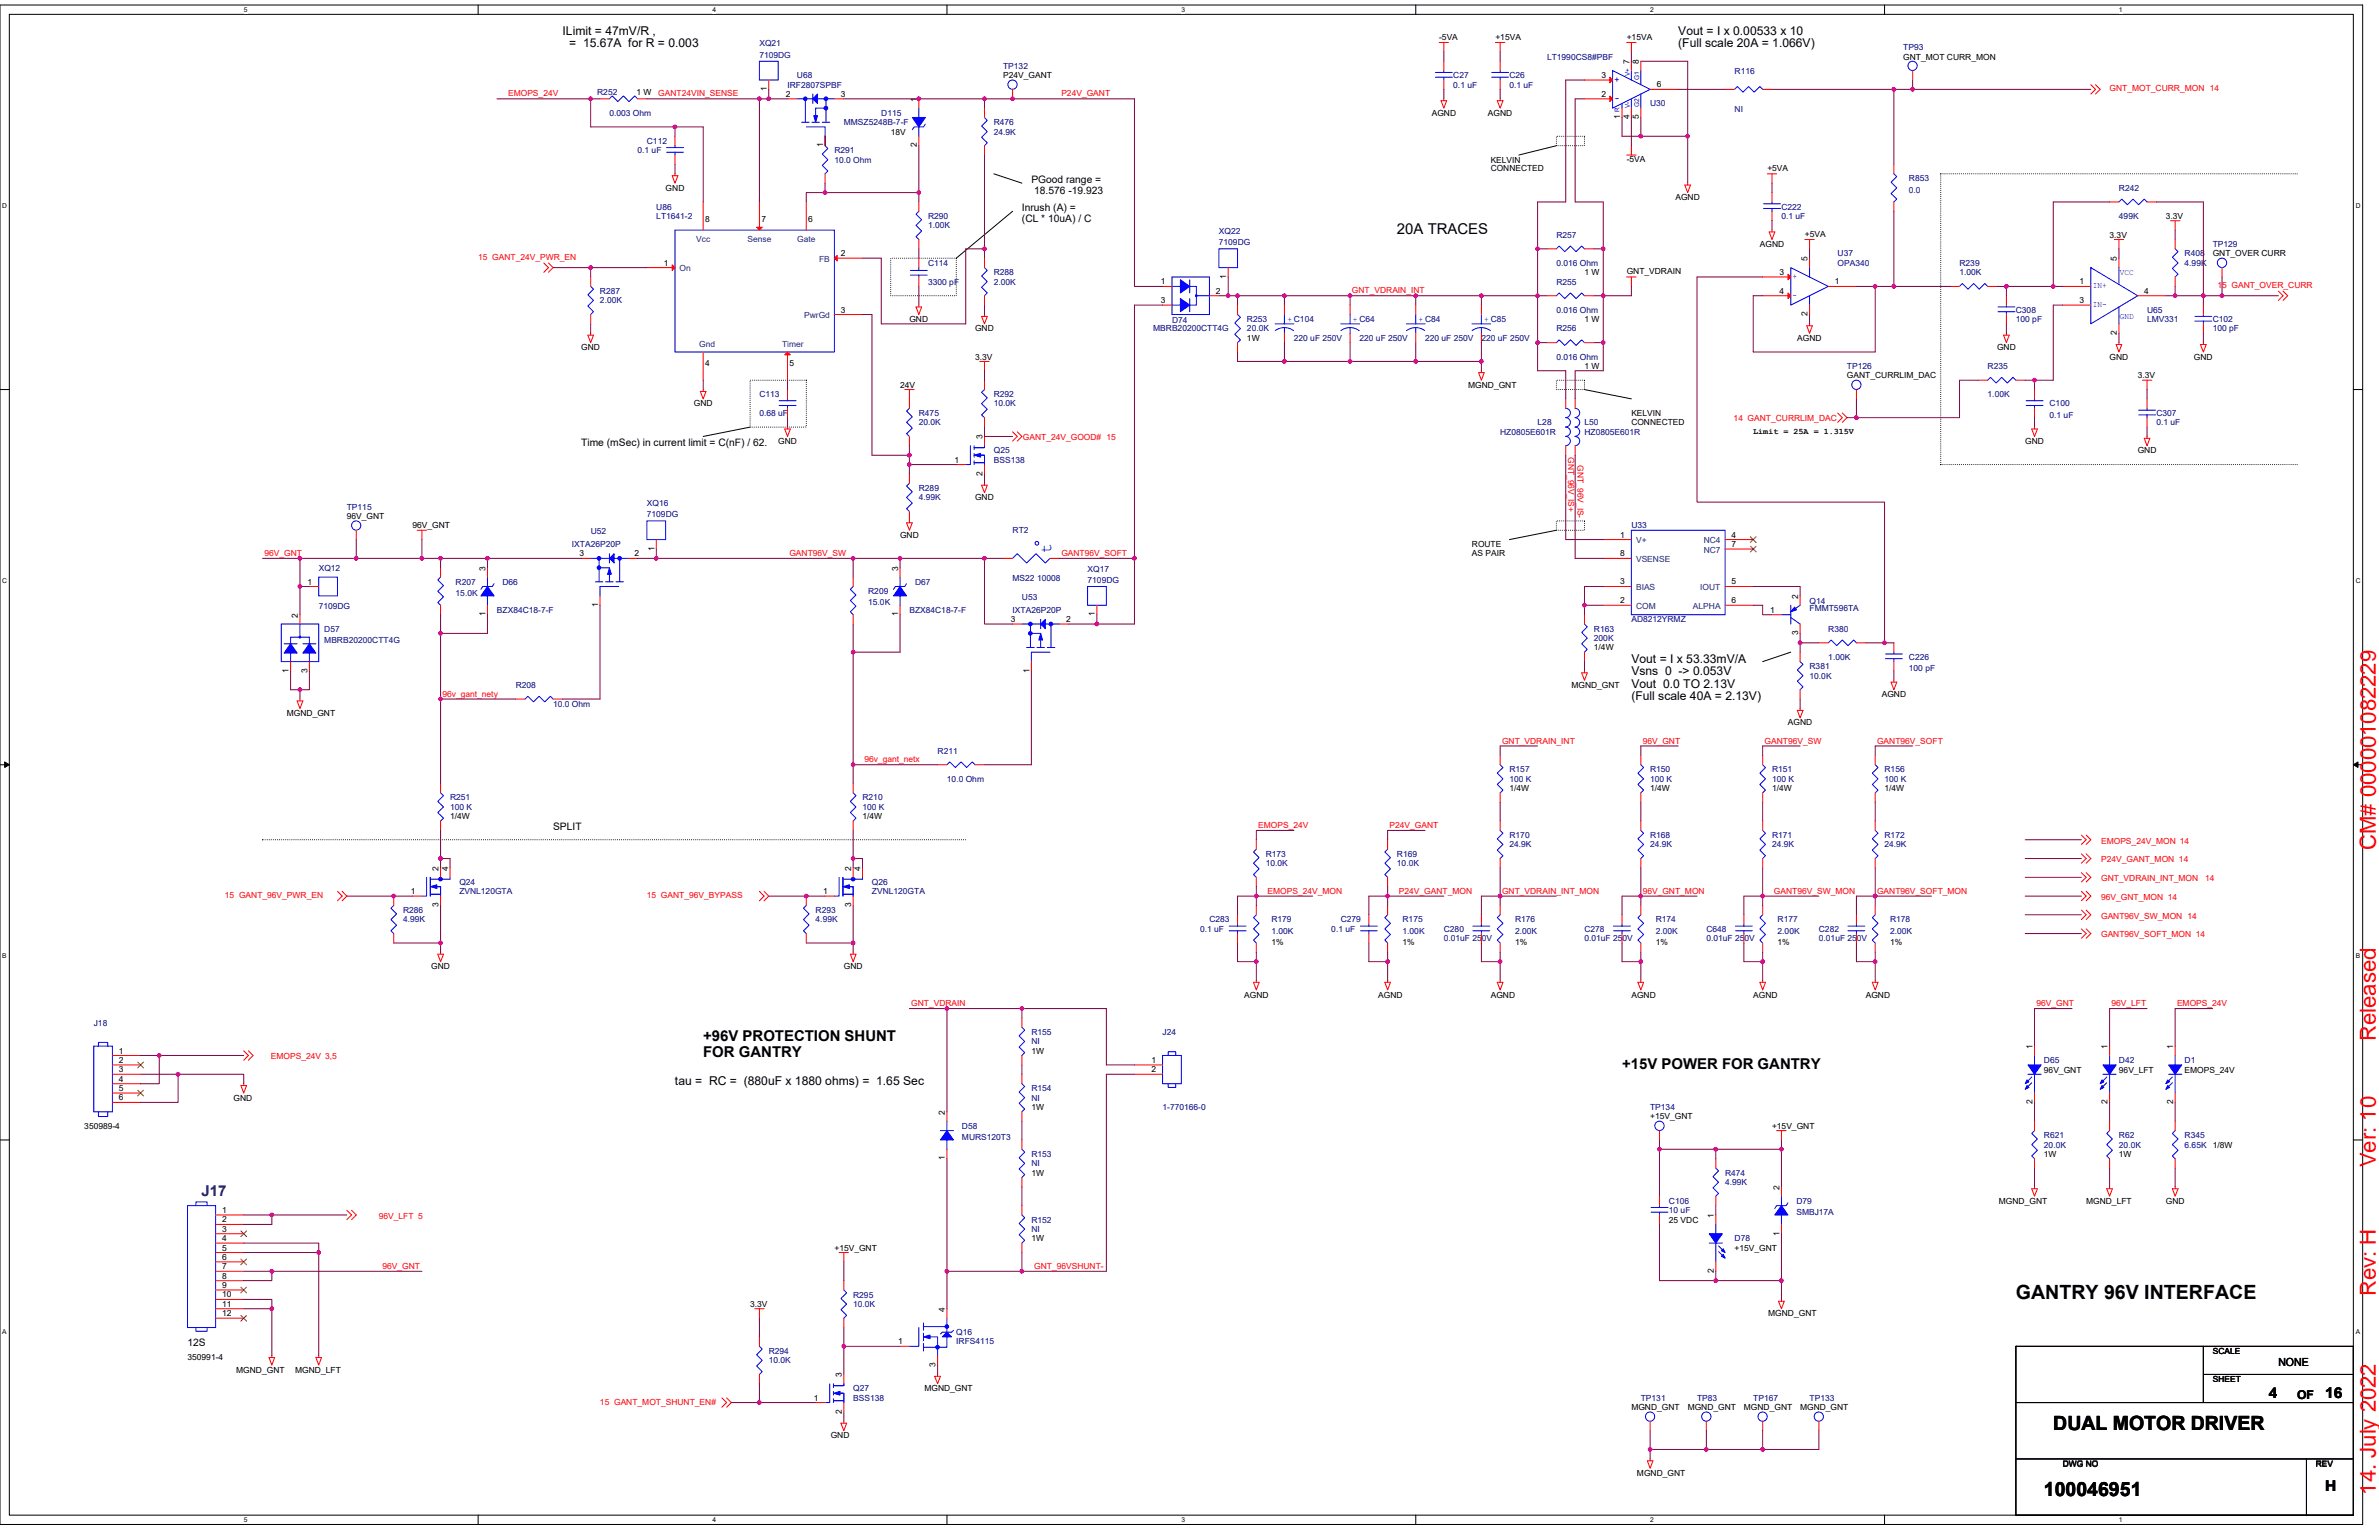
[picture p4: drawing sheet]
<svg xmlns="http://www.w3.org/2000/svg" width="432mm" height="279mm" viewBox="0 0 432 279" stroke-linecap="round" stroke-linejoin="round" font-family="sans-serif">
<defs><g id="words">
<g font-size="4" fill="#f00">
<text x="431.2" y="154.2" transform="rotate(-90 431.2 154.2)">CM# 000001082229</text>
<text x="431.2" y="188.9" transform="rotate(-90 431.2 188.9)">Released</text>
<text x="431.2" y="211.8" transform="rotate(-90 431.2 211.8)">Ver: 10</text>
<text x="431.2" y="235.1" transform="rotate(-90 431.2 235.1)">Rev: H</text>
<text x="431.2" y="271.2" transform="rotate(-90 431.2 271.2)">14. July 2022</text>
</g>
<g font-size="3.6">
<text x="365.9" y="235.6">GANTRY 96V INTERFACE</text>
<text x="372.7" y="259.5">DUAL MOTOR DRIVER</text>
<text x="371" y="271.4">100046951</text>
</g>
<text font-size="3" fill="#00f" x="190.8" y="100.3" transform="rotate(-90 190.8 100.3)">t</text>
<g font-size="2.7">
<text x="253.6" y="42.5">20A TRACES</text>
<text x="127.6" y="188.9">+96V PROTECTION SHUNT</text>
<text x="127.6" y="191.7">FOR GANTRY</text>
<text x="294.4" y="194">+15V POWER FOR GANTRY</text>
<text x="411.8" y="253.6">4</text>
<text x="422" y="253.6">16</text>
<text x="422" y="270.6">H</text>
</g>
<text font-size="2.7" fill="#000080" x="36.6" y="217">J17</text>
<g font-size="2.2">
<text x="102.1" y="6.3">ILimit = 47mV/R ,</text>
<text x="103.3" y="8.5">= 15.67A for R = 0.003</text>
<text x="304.6" y="6.3">Vout = I x 0.00533 x 10</text>
<text x="304.6" y="8.5">(Full scale 20A = 1.066V)</text>
<text x="296.1" y="120.3">Vout = I x 53.33mV/A</text>
<text x="296.1" y="122.6">Vsns 0 -&gt; 0.053V</text>
<text x="296.1" y="124.8">Vout 0.0 TO 2.13V</text>
<text x="296.1" y="127.1">(Full scale 40A = 2.13V)</text>
<text x="122.5" y="196.9">tau = RC = (880uF x 1880 ohms) = 1.65 Sec</text>
<text x="416.9" y="253.8">OF</text>
</g>
<text font-size="2" x="413.5" y="247.8">NONE</text>
<g font-size="1.9">
<text x="187.2" y="33.2">PGood range =</text>
<text x="187.7" y="35.1">18.576 -19.923</text>
<text x="185.5" y="38.3">Inrush (A) =</text>
<text x="185.5" y="40.2">(CL * 10uA) / C</text>
<text x="105.5" y="80.9">Time (mSec) in current limit = C(nF) / 62.</text>
<text x="100.4" y="150.6">SPLIT</text>
<text x="34" y="244.2">12S</text>
</g>
<g font-size="1.5" fill="#000080">
<text x="137.8" y="8.4">XQ21</text>
<text x="137.8" y="10.5">7109DG</text>
<text x="280.8" y="10.8">LT1990CS8#PBF</text>
<text x="345.5" y="9.1">TP93</text>
<text x="108.4" y="17.3">R252</text>
<text x="142.9" y="15.9">IRF2807SPBF</text>
<text x="144.7" y="14.2">U68</text>
<text x="182.1" y="12.5">TP132</text>
<text x="263.8" y="14.2">C27</text>
<text x="263.8" y="15.9">0.1 uF</text>
<text x="274" y="14.2">C26</text>
<text x="274" y="15.9">0.1 uF</text>
<text x="314.8" y="13.3">R116</text>
<text x="110.6" y="21">0.003 Ohm</text>
<text x="153.2" y="22.7">MMSZ5248B-7-F</text>
<text x="160" y="21">D115</text>
<text x="180.4" y="22.7">R476</text>
<text x="299.5" y="19.3">U30</text>
<text x="314.8" y="20.3">NI</text>
<text x="115.7" y="27.8">0.1 uF</text>
<text x="117.4" y="26.1">C112</text>
<text x="151.4" y="27.8">R291</text>
<text x="151.4" y="29.5">10.0 Ohm</text>
<text x="180.4" y="24.4">24.9K</text>
<text x="346.5" y="32.9">R853</text>
<text x="346.5" y="34.9">0.0</text>
<text x="384.6" y="34.6">R242</text>
<text x="119.1" y="38">U86</text>
<text x="119.1" y="39.7">LT1641-2</text>
<text x="168.5" y="39.7">R290</text>
<text x="168.5" y="41.4">1.00K</text>
<text x="323.3" y="38">C222</text>
<text x="323.3" y="39.7">0.1 uF</text>
<text x="384.6" y="39.7">499K</text>
<text x="221.2" y="42.4">XQ22</text>
<text x="221.2" y="44.5">7109DG</text>
<text x="282.5" y="43.1">R257</text>
<text x="333.5" y="46.5">U37</text>
<text x="396.5" y="46.5">R408</text>
<text x="401.6" y="44.8">TP129</text>
<text x="108.9" y="53.3">R287</text>
<text x="168.5" y="48.2">C114</text>
<text x="168.5" y="51.6">3300 pF</text>
<text x="180.4" y="49.9">R288</text>
<text x="180.4" y="51.6">2.00K</text>
<text x="282.5" y="48.2">0.016 Ohm</text>
<text x="282.5" y="51.6">R255</text>
<text x="333.5" y="48.2">OPA340</text>
<text x="355.7" y="48.2">R239</text>
<text x="355.7" y="49.9">1.00K</text>
<text x="396.5" y="48.2">4.99K</text>
<text x="108.9" y="55">2.00K</text>
<text x="212.7" y="58.6">D74</text>
<text x="226.3" y="58.4">R253</text>
<text x="282.5" y="56.7">0.016 Ohm</text>
<text x="365.9" y="56.7">C308</text>
<text x="365.9" y="58.4">100 pF</text>
<text x="389.7" y="56.7">U65</text>
<text x="389.7" y="58.4">LMV331</text>
<text x="401.6" y="58.4">C102</text>
<text x="209.3" y="60.1">MBRB20200CTT4G</text>
<text x="226.3" y="60.1">20.0K</text>
<text x="234.8" y="61.8">220 uF 250V</text>
<text x="246.8" y="61.8">220 uF 250V</text>
<text x="258.7" y="61.8">220 uF 250V</text>
<text x="268.9" y="61.8">220 uF 250V</text>
<text x="282.5" y="60.1">R256</text>
<text x="282.5" y="65.2">0.016 Ohm</text>
<text x="401.6" y="60.1">100 pF</text>
<text x="335.2" y="67">TP126</text>
<text x="360.8" y="67">R235</text>
<text x="137.8" y="72.1">C113</text>
<text x="137.8" y="75.5">0.68 uF</text>
<text x="166.8" y="75.5">R475</text>
<text x="166.8" y="77.2">20.0K</text>
<text x="180.4" y="72.1">R292</text>
<text x="180.4" y="73.7">10.0K</text>
<text x="279.1" y="77.2">L28</text>
<text x="287.6" y="77.2">L50</text>
<text x="360.8" y="72.1">1.00K</text>
<text x="372" y="73.7">C100</text>
<text x="372" y="75.8">0.1 uF</text>
<text x="391.4" y="75.5">C307</text>
<text x="391.4" y="77.2">0.1 uF</text>
<text x="180.4" y="82.3">Q25</text>
<text x="180.4" y="84">BSS138</text>
<text x="272.3" y="78.9">HZ0805E601R</text>
<text x="287.6" y="78.9">HZ0805E601R</text>
<text x="166.8" y="89.1">R289</text>
<text x="62.9" y="92.5">TP115</text>
<text x="117.4" y="91.8">XQ16</text>
<text x="117.4" y="93.8">7109DG</text>
<text x="166.8" y="90.8">4.99K</text>
<text x="296.1" y="95.9">U33</text>
<text x="103.8" y="99.3">IXTA26P20P</text>
<text x="107.2" y="96.9">U52</text>
<text x="183.8" y="96.7">RT2</text>
<text x="57.8" y="103.5">XQ12</text>
<text x="82.7" y="106.1">R207</text>
<text x="91.2" y="106.1">D66</text>
<text x="157.6" y="107.8">R209</text>
<text x="166.1" y="106.1">D67</text>
<text x="183.8" y="105.4">MS22 10008</text>
<text x="197.4" y="103.7">XQ17</text>
<text x="197.4" y="105.7">7109DG</text>
<text x="57.8" y="110.5">7109DG</text>
<text x="82.7" y="108.1">15.0K</text>
<text x="90.2" y="111.2">BZX84C18-7-F</text>
<text x="157.6" y="109.8">15.0K</text>
<text x="165.1" y="111.2">BZX84C18-7-F</text>
<text x="183.8" y="111.2">IXTA26P20P</text>
<text x="185.5" y="108.8">U53</text>
<text x="296.1" y="112.9">AD8212YRMZ</text>
<text x="328.4" y="109.5">Q14</text>
<text x="328.4" y="110.8">FMMT596TA</text>
<text x="58.9" y="114.6">D57</text>
<text x="58.9" y="116.6">MBRB20200CTT4G</text>
<text x="289.3" y="114.6">R163</text>
<text x="289.3" y="116.3">200K</text>
<text x="331.9" y="114.6">R380</text>
<text x="331.9" y="119.7">1.00K</text>
<text x="346.5" y="119.7">C226</text>
<text x="93.6" y="124.8">R208</text>
<text x="328.4" y="121.4">R381</text>
<text x="328.4" y="123.1">10.0K</text>
<text x="346.5" y="121.8">100 pF</text>
<text x="100.4" y="128.2">10.0 Ohm</text>
<text x="170.2" y="136.7">R211</text>
<text x="171.9" y="141.8">10.0 Ohm</text>
<text x="274" y="140.1">R157</text>
<text x="274" y="141.8">100 K</text>
<text x="299.5" y="140.1">R150</text>
<text x="299.5" y="141.8">100 K</text>
<text x="321.6" y="140.1">R151</text>
<text x="321.6" y="141.8">100 K</text>
<text x="342.1" y="140.1">R156</text>
<text x="342.1" y="141.8">100 K</text>
<text x="81.7" y="145.2">R251</text>
<text x="81.7" y="146.9">100 K</text>
<text x="156.5" y="145.2">R210</text>
<text x="156.5" y="146.9">100 K</text>
<text x="229.7" y="155.4">R173</text>
<text x="253.6" y="155.4">R169</text>
<text x="274" y="152">R170</text>
<text x="274" y="153.7">24.9K</text>
<text x="299.5" y="152">R168</text>
<text x="299.5" y="153.7">24.9K</text>
<text x="321.6" y="152">R171</text>
<text x="321.6" y="153.7">24.9K</text>
<text x="342.1" y="152">R172</text>
<text x="342.1" y="153.7">24.9K</text>
<text x="83.4" y="160.5">Q24</text>
<text x="158.3" y="160.5">Q26</text>
<text x="229.7" y="157.1">10.0K</text>
<text x="253.6" y="157.1">10.0K</text>
<text x="73.2" y="165.7">R286</text>
<text x="73.2" y="167.3">4.99K</text>
<text x="83.4" y="162.2">ZVNL120GTA</text>
<text x="148" y="165.7">R293</text>
<text x="148" y="167.3">4.99K</text>
<text x="158.3" y="162.2">ZVNL120GTA</text>
<text x="219.5" y="167.3">C283</text>
<text x="230.8" y="167.3">R179</text>
<text x="243.4" y="167.3">C279</text>
<text x="254.6" y="167.3">R175</text>
<text x="275" y="167.3">R176</text>
<text x="300.5" y="167.3">R174</text>
<text x="322.6" y="167.3">R177</text>
<text x="343.1" y="167.3">R178</text>
<text x="217.8" y="169.1">0.1 uF</text>
<text x="230.8" y="169.4">1.00K</text>
<text x="241.6" y="169.1">0.1 uF</text>
<text x="254.6" y="169.4">1.00K</text>
<text x="262.1" y="169.1">C280</text>
<text x="262.1" y="170.8">0.01uF 250V</text>
<text x="275" y="169.4">2.00K</text>
<text x="287.6" y="169.1">C278</text>
<text x="287.6" y="170.8">0.01uF 250V</text>
<text x="300.5" y="169.4">2.00K</text>
<text x="309.7" y="169.1">C648</text>
<text x="309.7" y="170.8">0.01uF 250V</text>
<text x="322.6" y="169.4">2.00K</text>
<text x="330.1" y="169.1">C282</text>
<text x="330.1" y="170.8">0.01uF 250V</text>
<text x="343.1" y="169.4">2.00K</text>
<text x="17" y="186.1">J18</text>
<text x="187.2" y="187.8">R155</text>
<text x="187.2" y="189.5">NI</text>
<text x="211" y="187.8">J24</text>
<text x="187.2" y="198">R154</text>
<text x="371" y="192.9">D65</text>
<text x="384.6" y="192.9">D42</text>
<text x="396.5" y="192.9">D1</text>
<text x="187.2" y="199.7">NI</text>
<text x="211" y="201.4">1-770166-0</text>
<text x="299.5" y="201.4">TP134</text>
<text x="174.6" y="204.8">D58</text>
<text x="174.6" y="206.8">MURS120T3</text>
<text x="187.2" y="209.9">R153</text>
<text x="371" y="206.5">R621</text>
<text x="371" y="208.2">20.0K</text>
<text x="384.6" y="206.5">R62</text>
<text x="384.6" y="208.2">20.0K</text>
<text x="396.5" y="206.5">R345</text>
<text x="396.5" y="208.2">6.65K</text>
<text x="187.2" y="211.6">NI</text>
<text x="313.1" y="213.3">R474</text>
<text x="313.1" y="215">4.99K</text>
<text x="187.2" y="221.8">R152</text>
<text x="302.9" y="218.4">C106</text>
<text x="302.9" y="220.1">10 uF</text>
<text x="326.1" y="218.4">D79</text>
<text x="326.1" y="220.5">SMBJ17A</text>
<text x="187.2" y="223.5">NI</text>
<text x="314.8" y="225.2">D78</text>
<text x="154.9" y="235.4">R295</text>
<text x="154.9" y="237.1">10.0K</text>
<text x="139.5" y="245.6">R294</text>
<text x="173.6" y="242.2">Q16</text>
<text x="173.6" y="243.9">IRFS4115</text>
<text x="139.5" y="247.3">10.0K</text>
<text x="154.9" y="252.4">Q27</text>
<text x="154.9" y="254.1">BSS138</text>
<text x="297.8" y="254.1">TP131</text>
<text x="308" y="254.1">TP83</text>
<text x="318.2" y="254.1">TP167</text>
<text x="328.4" y="254.1">TP133</text>
</g>
<g font-size="1.5">
<text x="261.2" y="7.2">-5VA</text>
<text x="271.4" y="7.2">+15VA</text>
<text x="295.3" y="7.2">+15VA</text>
<text x="295.7" y="11.6" transform="rotate(-90 295.7 11.6)">7</text>
<text x="297.5" y="11.6" transform="rotate(-90 297.5 11.6)">8</text>
<text x="345.5" y="10.8">GNT_MOT CURR_MON</text>
<text x="115.5" y="17.3">1 W</text>
<text x="139.2" y="16.6" transform="rotate(-90 139.2 16.6)">1</text>
<text x="142.6" y="17.6">2</text>
<text x="152.6" y="17.6">3</text>
<text x="182.1" y="14.2">P24V_GANT</text>
<text x="290.7" y="14.2">3</text>
<text x="290.7" y="17.6">2</text>
<text x="300.7" y="15.9">6</text>
<text x="166.4" y="18.4" transform="rotate(-90 166.4 18.4)">1</text>
<text x="259.9" y="21">AGND</text>
<text x="270.1" y="21">AGND</text>
<text x="294" y="21.7" transform="rotate(-90 294 21.7)">1</text>
<text x="295.7" y="21.7" transform="rotate(-90 295.7 21.7)">4</text>
<text x="297.5" y="21.7" transform="rotate(-90 297.5 21.7)">5</text>
<text x="149.4" y="26.8" transform="rotate(-90 149.4 26.8)">1</text>
<text x="161.7" y="24.4">18V</text>
<text x="166.4" y="26.8" transform="rotate(-90 166.4 26.8)">2</text>
<text x="270.6" y="29.5">KELVIN</text>
<text x="295.3" y="29.3">-5VA</text>
<text x="120.8" y="34.6">GND</text>
<text x="270.6" y="31.1">CONNECTED</text>
<text x="320.8" y="31">+5VA</text>
<text x="128" y="40.2">8</text>
<text x="138.2" y="40.2">7</text>
<text x="146.7" y="40.2">6</text>
<text x="304.1" y="36.3">AGND</text>
<text x="393.1" y="39.7">3.3V</text>
<text x="152.6" y="46.5">2</text>
<text x="319.4" y="44.8">AGND</text>
<text x="327.6" y="42.9">+5VA</text>
<text x="328.1" y="47.4" transform="rotate(-90 328.1 47.4)">5</text>
<text x="382.9" y="43.1">3.3V</text>
<text x="384.2" y="47.4" transform="rotate(-90 384.2 47.4)">5</text>
<text x="401.6" y="46.5">GNT_OVER CURR</text>
<text x="120.5" y="48.2">1</text>
<text x="210.7" y="51.6">1</text>
<text x="220.7" y="53.3">2</text>
<text x="222.6" y="50.6" transform="rotate(-90 222.6 50.6)">1</text>
<text x="287.6" y="49.9">1 W</text>
<text x="295.3" y="49.8">GNT_VDRAIN</text>
<text x="323" y="49.9">3</text>
<text x="323" y="53.3">4</text>
<text x="333" y="51.6">1</text>
<text x="377.5" y="51.6">1</text>
<text x="389.2" y="53.3">4</text>
<text x="152.6" y="56.7">3</text>
<text x="165.1" y="58.4">GND</text>
<text x="210.7" y="55">3</text>
<text x="287.6" y="58.4">1 W</text>
<text x="328.1" y="57.4" transform="rotate(-90 328.1 57.4)">2</text>
<text x="377.5" y="55">3</text>
<text x="105.5" y="63.5">GND</text>
<text x="177" y="65.2">3.3V</text>
<text x="177" y="60.1">GND</text>
<text x="226.3" y="61.8">1W</text>
<text x="326.2" y="61.8">AGND</text>
<text x="362.5" y="63.5">GND</text>
<text x="382.9" y="65.2">GND</text>
<text x="384.2" y="60.8" transform="rotate(-90 384.2 60.8)">2</text>
<text x="398.2" y="65.2">GND</text>
<text x="128" y="66.4">4</text>
<text x="143.3" y="66.4">5</text>
<text x="163.4" y="70.4">24V</text>
<text x="266.5" y="70.4">MGND_GNT</text>
<text x="287.6" y="67">1 W</text>
<text x="335.2" y="68.6">GANT_CURRLIM_DAC</text>
<text x="388" y="68.6">3.3V</text>
<text x="125.9" y="73.7">GND</text>
<text x="296.1" y="75.5">KELVIN</text>
<text x="296.1" y="77">CONNECTED</text>
<text x="141.2" y="80.6">GND</text>
<text x="173.2" y="83.9">1</text>
<text x="178.3" y="79.7" transform="rotate(-90 178.3 79.7)">3</text>
<text x="318.2" y="78.8">Limit = 25A = 1.315V</text>
<text x="367.6" y="80.6">GND</text>
<text x="388" y="82.3">GND</text>
<text x="178.3" y="86.3" transform="rotate(-90 178.3 86.3)">2</text>
<text x="62.9" y="94.2">96V_GNT</text>
<text x="74.9" y="95.9">96V_GNT</text>
<text x="177" y="90.8">GND</text>
<text x="105.2" y="100.9">3</text>
<text x="115.2" y="100.9">2</text>
<text x="118.8" y="99.9" transform="rotate(-90 118.8 99.9)">1</text>
<text x="163.4" y="97.6">GND</text>
<text x="267.2" y="99.3">ROUTE</text>
<text x="267.2" y="100.8">AS PAIR</text>
<text x="294.1" y="97.5">1</text>
<text x="294.1" y="100.9">8</text>
<text x="314.3" y="97.5">4</text>
<text x="314.3" y="99.3">7</text>
<text x="55.8" y="106">1</text>
<text x="88.1" y="103.5" transform="rotate(-90 88.1 103.5)">3</text>
<text x="163" y="103.5" transform="rotate(-90 163 103.5)">3</text>
<text x="294.1" y="106">3</text>
<text x="314.3" y="106">5</text>
<text x="54.1" y="112" transform="rotate(-90 54.1 112)">2</text>
<text x="88.1" y="111.8" transform="rotate(-90 88.1 111.8)">1</text>
<text x="108.5" y="110.2" transform="rotate(-90 108.5 110.2)">1</text>
<text x="163" y="111.8" transform="rotate(-90 163 111.8)">1</text>
<text x="183.5" y="112.9">3</text>
<text x="193.5" y="112.9">2</text>
<text x="198.7" y="111.8" transform="rotate(-90 198.7 111.8)">1</text>
<text x="294.1" y="109.5">2</text>
<text x="314.3" y="109.5">6</text>
<text x="321.3" y="111.2">1</text>
<text x="326.4" y="108.6" transform="rotate(-90 326.4 108.6)">2</text>
<text x="289.3" y="118">1/4W</text>
<text x="326.4" y="115.3" transform="rotate(-90 326.4 115.3)">3</text>
<text x="52.4" y="122.1" transform="rotate(-90 52.4 122.1)">1</text>
<text x="55.8" y="122.1" transform="rotate(-90 55.8 122.1)">3</text>
<text x="186.8" y="122.1" transform="rotate(-90 186.8 122.1)">1</text>
<text x="285.2" y="124.8">MGND_GNT</text>
<text x="52.1" y="129.9">MGND_GNT</text>
<text x="324.5" y="131.6">AGND</text>
<text x="341.5" y="126.5">AGND</text>
<text x="274" y="143.5">1/4W</text>
<text x="299.5" y="143.5">1/4W</text>
<text x="321.6" y="143.5">1/4W</text>
<text x="342.1" y="143.5">1/4W</text>
<text x="81.7" y="148.6">1/4W</text>
<text x="156.5" y="148.6">1/4W</text>
<text x="79.6" y="158" transform="rotate(-90 79.6 158)">2</text>
<text x="81.3" y="158" transform="rotate(-90 81.3 158)">4</text>
<text x="154.5" y="158" transform="rotate(-90 154.5 158)">2</text>
<text x="156.2" y="158" transform="rotate(-90 156.2 158)">4</text>
<text x="74.5" y="162.2">1</text>
<text x="79.6" y="164.6" transform="rotate(-90 79.6 164.6)">3</text>
<text x="149.4" y="162.2">1</text>
<text x="154.5" y="164.6" transform="rotate(-90 154.5 164.6)">3</text>
<text x="230.8" y="171.4">1%</text>
<text x="254.6" y="171.4">1%</text>
<text x="275" y="171.4">1%</text>
<text x="300.5" y="171.4">1%</text>
<text x="322.6" y="171.4">1%</text>
<text x="343.1" y="171.4">1%</text>
<text x="78.3" y="175.9">GND</text>
<text x="153.2" y="175.9">GND</text>
<text x="225.8" y="181">AGND</text>
<text x="250.1" y="181">AGND</text>
<text x="270.6" y="181">AGND</text>
<text x="296.1" y="181">AGND</text>
<text x="318.2" y="181">AGND</text>
<text x="338.6" y="181">AGND</text>
<text x="21.6" y="191.1">1</text>
<text x="187.2" y="191.2">1W</text>
<text x="368.9" y="190.3" transform="rotate(-90 368.9 190.3)">1</text>
<text x="382.5" y="190.3" transform="rotate(-90 382.5 190.3)">1</text>
<text x="394.4" y="190.3" transform="rotate(-90 394.4 190.3)">1</text>
<text x="21.6" y="192.8">2</text>
<text x="21.6" y="194.5">3</text>
<text x="21.6" y="196.3">4</text>
<text x="21.6" y="198">5</text>
<text x="209" y="192.8">1</text>
<text x="209" y="194.5">2</text>
<text x="371" y="194.6">96V_GNT</text>
<text x="384.6" y="194.6">96V_LFT</text>
<text x="396.5" y="194.6">EMOPS_24V</text>
<text x="21.6" y="199.6">6</text>
<text x="42.4" y="199.7">GND</text>
<text x="171.5" y="202.2" transform="rotate(-90 171.5 202.2)">2</text>
<text x="187.2" y="201.4">1W</text>
<text x="299.5" y="203.1">+15V_GNT</text>
<text x="368.9" y="200.3" transform="rotate(-90 368.9 200.3)">2</text>
<text x="382.5" y="200.3" transform="rotate(-90 382.5 200.3)">2</text>
<text x="394.4" y="200.3" transform="rotate(-90 394.4 200.3)">2</text>
<text x="15.3" y="204.8">350989-4</text>
<text x="321.6" y="204.8">+15V_GNT</text>
<text x="371" y="209.9">1W</text>
<text x="384.6" y="209.9">1W</text>
<text x="401.6" y="208.2">1/8W</text>
<text x="171.5" y="210.5" transform="rotate(-90 171.5 210.5)">1</text>
<text x="187.2" y="213.3">1W</text>
<text x="323" y="215.8" transform="rotate(-90 323 215.8)">2</text>
<text x="40.3" y="220.1">1</text>
<text x="40.3" y="221.8">2</text>
<text x="302.9" y="221.8">25 VDC</text>
<text x="311.1" y="221" transform="rotate(-90 311.1 221)">1</text>
<text x="362.8" y="218.4">MGND_GNT</text>
<text x="378.7" y="218.4">MGND_LFT</text>
<text x="393.1" y="218.4">GND</text>
<text x="40.3" y="223.5">3</text>
<text x="40.3" y="225.2">4</text>
<text x="40.3" y="226.9">5</text>
<text x="151.4" y="226.9">+15V_GNT</text>
<text x="187.2" y="225.2">1W</text>
<text x="314.8" y="226.9">+15V_GNT</text>
<text x="323" y="224.2" transform="rotate(-90 323 224.2)">1</text>
<text x="40.3" y="228.6">6</text>
<text x="40.3" y="230.3">7</text>
<text x="40.3" y="232">8</text>
<text x="40.3" y="233.7">9</text>
<text x="311.1" y="231" transform="rotate(-90 311.1 231)">2</text>
<text x="40.3" y="235.4">10</text>
<text x="40.3" y="237.1">11</text>
<text x="40.3" y="238.8">12</text>
<text x="136.1" y="237.1">3.3V</text>
<text x="171.5" y="238" transform="rotate(-90 171.5 238)">4</text>
<text x="321" y="238.8">MGND_GNT</text>
<text x="163" y="243.9">1</text>
<text x="401.6" y="245.6">SCALE</text>
<text x="34" y="246.8">350991-4</text>
<text x="42.9" y="249">MGND_GNT</text>
<text x="53.6" y="249">MGND_LFT</text>
<text x="152.8" y="249.9" transform="rotate(-90 152.8 249.9)">3</text>
<text x="169.8" y="248" transform="rotate(-90 169.8 248)">3</text>
<text x="401.6" y="250.7">SHEET</text>
<text x="147.7" y="254.1">1</text>
<text x="152.8" y="256.5" transform="rotate(-90 152.8 256.5)">2</text>
<text x="167.8" y="252.4">MGND_GNT</text>
<text x="296.1" y="255.8">MGND_GNT</text>
<text x="306.3" y="255.8">MGND_GNT</text>
<text x="316.5" y="255.8">MGND_GNT</text>
<text x="326.7" y="255.8">MGND_GNT</text>
<text x="150.8" y="260.9">GND</text>
<text x="297.1" y="267.8">MGND_GNT</text>
<text x="374.4" y="266.1">DWG NO</text>
<text x="420.3" y="266.1">REV</text>
</g>
<g font-size="1.5" fill="#f00">
<text x="92.2" y="17.5">EMOPS_24V</text>
<text x="119.5" y="17.5">GANT24VIN_SENSE</text>
<text x="192.6" y="17.5">P24V_GANT</text>
<text x="382.9" y="16.6">GNT_MOT_CURR_MON 14</text>
<text x="86.8" y="47.2">15 GANT_24V_PWR_EN</text>
<text x="245.4" y="53.2">GNT_VDRAIN_INT</text>
<text x="402.5" y="52.3">15 GANT_OVER_CURR</text>
<text x="314.7" y="76.3">14 GANT_CURRLIM_DAC</text>
<text x="185.7" y="79.9">GANT_24V_GOOD# 15</text>
<text x="284.6" y="82.9" transform="rotate(90 284.6 82.9)">GNT_96V_IS+</text>
<text x="286.3" y="84.5" transform="rotate(90 286.3 84.5)">GNT_96V_IS-</text>
<text x="48" y="100.9">96V_GNT</text>
<text x="143.3" y="100.9">GANT96V_SW</text>
<text x="192.6" y="100.9">GANT96V_SOFT</text>
<text x="80.3" y="126.4">96v_gant_nety</text>
<text x="272.6" y="134.9">GNT_VDRAIN_INT</text>
<text x="298.2" y="134.9">96V_GNT</text>
<text x="320.3" y="134.9">GANT96V_SW</text>
<text x="340.7" y="134.9">GANT96V_SOFT</text>
<text x="156.9" y="138.3">96v_gant_netx</text>
<text x="228.4" y="150.2">EMOPS_24V</text>
<text x="252.2" y="150.2">P24V_GANT</text>
<text x="381.4" y="153.1">EMOPS_24V_MON 14</text>
<text x="381.4" y="156.5">P24V_GANT_MON 14</text>
<text x="381.4" y="159.9">GNT_VDRAIN_INT_MON</text>
<text x="400.3" y="159.9">14</text>
<text x="40.8" y="162.9">15 GANT_96V_PWR_EN</text>
<text x="117.4" y="162.9">15 GANT_96V_BYPASS</text>
<text x="230.1" y="162.1">EMOPS_24V_MON</text>
<text x="253.9" y="162.1">P24V_GANT_MON</text>
<text x="272.6" y="162.1">GNT_VDRAIN_INT_MON</text>
<text x="298.2" y="162.1">96V_GNT_MON</text>
<text x="322" y="162.1">GANT96V_SW_MON</text>
<text x="340.7" y="162.1">GANT96V_SOFT_MON</text>
<text x="381.4" y="163.3">96V_GNT_MON 14</text>
<text x="381.4" y="166.7">GANT96V_SW_MON 14</text>
<text x="381.4" y="170.1">GANT96V_SOFT_MON 14</text>
<text x="165.4" y="182.5">GNT_VDRAIN</text>
<text x="369.6" y="182.5">96V_GNT</text>
<text x="383.2" y="182.5">96V_LFT</text>
<text x="395.1" y="182.5">EMOPS_24V</text>
<text x="49.2" y="192.2">EMOPS_24V 3,5</text>
<text x="68.7" y="221.1">96V_LFT 5</text>
<text x="69.4" y="230.2">96V_GNT</text>
<text x="187.7" y="230.2">GNT_96VSHUNT-</text>
<text x="108.9" y="254.8">15 GANT_MOT_SHUNT_EN#</text>
</g>
<g font-size="1.5" fill="#00f">
<text x="293" y="14.9">+</text>
<text x="293" y="18.3">-</text>
<text x="325.4" y="50.6">+</text>
<text x="379.8" y="52.3">IN+</text>
<text x="384.8" y="49.9">VCC</text>
<text x="233.7" y="58.4">+ C104</text>
<text x="245.6" y="58.4">+ C64</text>
<text x="257.5" y="58.4">+ C84</text>
<text x="269.4" y="58.4">+ C85</text>
<text x="325.4" y="54">-</text>
<text x="379.8" y="55.7">IN-</text>
<text x="384.8" y="57.9">GND</text>
</g>
<g font-size="1.5" fill="#004080">
<text x="126.4" y="44">Vcc</text>
<text x="135.7" y="44">Sense</text>
<text x="144.7" y="44">Gate</text>
<text x="148.7" y="47.5">FB</text>
<text x="123.4" y="49.3">On</text>
<text x="146" y="57.8">PwrGd</text>
<text x="126.9" y="63">Gnd</text>
<text x="142" y="63">Timer</text>
<text x="296.9" y="98.6">V+</text>
<text x="309.2" y="98.6">NC4</text>
<text x="309.2" y="100.3">NC7</text>
<text x="296.9" y="102">VSENSE</text>
<text x="296.9" y="107.1">BIAS</text>
<text x="308.6" y="107.1">IOUT</text>
<text x="296.9" y="110.5">COM</text>
<text x="307.3" y="110.5">ALPHA</text>
</g>
<g font-size="1.2">
<text x="44.2" y="2.2">5</text>
<text x="129.3" y="2.2">4</text>
<text x="214.4" y="2.2">3</text>
<text x="299.5" y="2.2">2</text>
<text x="384.6" y="2.2">1</text>
<text x=".4" y="37.7">D</text>
<text x="427.6" y="37.7">D</text>
<text x=".4" y="105.8">C</text>
<text x="427.6" y="105.8">C</text>
<text x=".4" y="173.9">B</text>
<text x="427.6" y="173.9">B</text>
<text x=".4" y="241.9">A</text>
<text x="427.6" y="241.9">A</text>
<text x="44.2" y="276.1">5</text>
<text x="129.3" y="276.1">4</text>
<text x="214.4" y="276.1">3</text>
<text x="299.5" y="276.1">2</text>
<text x="384.6" y="276.1">1</text>
</g>
<g font-size="1.2" fill="#00f">
<text x="295.8" y="13.8" transform="rotate(-90 295.8 13.8)">V+</text>
<text x="297.5" y="14.5" transform="rotate(-90 297.5 14.5)">G1</text>
<text x="294" y="20.3" transform="rotate(-90 294 20.3)">R</text>
<text x="295.8" y="19.6" transform="rotate(-90 295.8 19.6)">V-</text>
<text x="297.5" y="19.5" transform="rotate(-90 297.5 19.5)">G2</text>
</g>
</g></defs>
<path d="M0 .9h428.8v275.7h-428.8zM1.7 2.6h425.4v272.3h-425.4z" fill="none" stroke="#000" stroke-width=".18"/>
<g fill="#fff">
<path d="M44.2 1.1h.7v1.3h-.7z"/>
<path d="M44.2 275.1h.7v1.3h-.7z"/>
</g>
<path d="M86.8 .9v1.7M86.8 274.9v1.7" fill="none" stroke="#000" stroke-width=".18"/>
<g fill="#fff">
<path d="M129.3 1.1h.7v1.3h-.7z"/>
<path d="M129.3 275.1h.7v1.3h-.7z"/>
</g>
<path d="M171.9 .9v1.7M171.9 274.9v1.7" fill="none" stroke="#000" stroke-width=".18"/>
<g fill="#fff">
<path d="M214.4 1.1h.7v1.3h-.7z"/>
<path d="M214.4 275.1h.7v1.3h-.7z"/>
</g>
<path d="M257 .9v1.7M257 274.9v1.7" fill="none" stroke="#000" stroke-width=".18"/>
<g fill="#fff">
<path d="M299.5 1.1h.7v1.3h-.7z"/>
<path d="M299.5 275.1h.7v1.3h-.7z"/>
</g>
<path d="M342.1 .9v1.7M342.1 274.9v1.7" fill="none" stroke="#000" stroke-width=".18"/>
<g fill="#fff">
<path d="M384.6 1.1h.7v1.3h-.7z"/>
<path d="M384.6 275.1h.7v1.3h-.7z"/>
<path d="M.4 36.6h.9v1.4h-.9z"/>
<path d="M427.6 36.6h.8v1.4h-.8z"/>
<path d="M.4 104.7h.9v1.3h-.9z"/>
<path d="M427.6 104.7h.8v1.3h-.8z"/>
</g>
<path d="M0 70.7h1.7M427.1 70.7h1.7" fill="none" stroke="#000" stroke-width=".18"/>
<g fill="#fff">
<path d="M.4 172.8h.8v1.3h-.8z"/>
<path d="M427.6 172.8h.7v1.3h-.7z"/>
</g>
<path d="M0 138.7h1.7M427.1 138.7h1.7" fill="none" stroke="#000" stroke-width=".18"/>
<path d="M.8 138.2l.9 .5-.9 .5zM427.1 138.7l.9-.5v1z" fill="#000" stroke="#000" stroke-width=".18"/>
<g fill="#fff">
<path d="M.4 240.9h.8v1.3h-.8z"/>
<path d="M427.6 240.9h.7v1.3h-.7z"/>
</g>
<g fill="none" stroke="#000" stroke-width=".18">
<path d="M180.4 31.5l5.1 1.7M183.8 38.3l-10.2 8.5M282.5 26.4l-6.8 1.7M136.1 77.5l-8.5 1.7M287.6 70.7l8.5 1.7M282.5 96.2l-8.5 1.7M325 118.3l-5.1 1.7M0 206.8h1.7M427.1 206.8h1.7M365.9 254.5h61.2M365.9 244.3h61.2v30.6h-61.2zM399.9 244.3v10.2"/>
<path d="M399.9 249.4h27.2M365.9 264.7h61.2M418.6 264.7v10.2"/>
</g>
<g fill="none" stroke="#000" stroke-width=".18" stroke-dasharray="0 .3">
<path d="M282.5 24.7h5.1v1.7h-5.1zM352.3 31.5v52.8M352.3 31.5h64.6M416.9 31.5h.1M161.7 46.8h11.9v6.9h-11.9zM136.1 69h10.2v8.5h-10.2zM282.5 69h5.1v1.7h-5.1zM282.5 94.5h5.1v1.7h-5.1zM352.3 84.3h.1M352.3 84.3h64.6M416.9 84.3h.1M47.6 152.4h.1"/>
<path d="M175.3 152.4h-127.7"/>
</g>
<g fill="none" stroke="#f00" stroke-width=".18">
<path d="M108.9 17.9h1.7M115.7 17.9h1.7M139.5 14.5v1.7M142.9 17.9h1.8M151.4 17.9h1.8M166.8 17.9v1.7M178.7 19.6v1.7M183.8 16.2v1.7M261.2 7.7h1.7M261.6 18.3h1l-.5 1.3zM262.1 7.7v1.7M262.1 17.9v.4"/>
<path d="M262.1 11.1v1.7M262.1 14.5v1.7M271.4 7.7h1.7M271.8 18.3h1l-.5 1.3zM272.3 7.7v1.7M272.3 17.9v.4M272.3 11.1v1.7M272.3 14.5v1.7M287.6 14.5h5.1M287.6 17.9h5.1M294.4 19.6v1.7M295.3 7.7h1.6"/>
<path d="M296.1 7.7v1.7M296.1 11.1v1.7M296.1 19.6v1.7M297.8 19.6v1.7M297.8 11.1v1.7M299.5 16.2h5.1M313.1 16.2h1.7M319.9 16.2h1.7M347.2 12.8v1.7M379.5 15.4l.8 .8-.8 .9M380.3 15.4l.9 .8-.9 .9M122 31.9h1l-.5 1.3z"/>
<path d="M122.5 31.5v.4M122.5 24.7v1.7M122.5 28.1v1.7M127.6 36.6v5.1M137.8 36.6v5.1M146.3 36.6v5.1M149.8 24.7v1.7zM149.8 31.5v1.7M166.8 36.6v1.7M166.8 24.7v1.7M178.7 26.4v1.7M295.3 28.1h1.6"/>
<path d="M296.1 26.4v1.7M305.8 33.6h1l-.5 1.3zM306.3 33.2v.4M320.8 31.5h1.7M321.6 31.5v1.7M321.6 34.9v1.7M321.6 38.3v1.7M343.7 29.8v1.7M343.7 36.6v1.7M382.9 36.6h1.7M389.7 36.6h1.7M98.7 47.7l.8 .9-.8 .8"/>
<path d="M99.5 47.7l.9 .9-.9 .8M107.2 50.2v1.8M107.2 57.1v1.7M117.4 48.6h5.1M151.4 46.8h5.1M151.4 57.1h5.1M166.3 55.7h1l-.5 1.4zM166.8 55.4v.3M166.8 43.5v1.6M166.8 50.2v1.8M166.8 46.8v1.8M178.2 57.4h1l-.5 1.4z"/>
<path d="M178.7 57.1v.3M178.7 46.8v1.8M178.7 53.7v1.7M211 52h1.7M211 55.4h1.7M219.5 53.7h1.7M222.9 48.6v1.6M224.6 55.4v1.7M233.1 55.4v1.7M245 55.4v1.7M257 55.4v1.7M268.9 55.4v1.7"/>
<path d="M280.8 45.1h1.7M280.8 53.7h1.7M287.6 45.1h1.7M287.6 53.7h1.7M295.3 50.2h1.6M296.1 50.2v1.8M319.9 50.2h5.1M319.9 53.7h5.1M321.1 42.1h1l-.5 1.4zM321.6 41.7v.4M327.6 43.5h1.7M327.9 59.1h1.1l-.6 1.4z"/>
<path d="M328.4 58.8v.3M328.4 43.5v1.6M328.4 55.4v1.7M328.4 46.8v1.8M331.9 52h5.1M354 52h1.7M360.8 52h1.7M364.2 53.7v1.7M364.2 57.1v1.7M374.4 52h5.1M374.4 55.4h5.1M383.8 43.5h1.6"/>
<path d="M384.6 43.5v1.6M384.6 58.8v1.7M384.6 46.8v1.8M388 53.7h5.1M394 40h1.7M394.8 40v1.7M394.8 43.5v1.6M394.8 50.2v1.8M399.9 55.4v1.7M399.9 58.8v1.7M403.3 48.6v1.6M413.5 52.8l.9 .9-.9 .8"/>
<path d="M414.4 52.8l.8 .9-.8 .8M106.7 60.8h1l-.5 1.4zM107.2 60.5v.3M127.1 71h1l-.5 1.4zM127.6 70.7v.3M127.6 63.9v5.1M142.4 77.8h1l-.5 1.4zM142.9 77.5v.3M142.9 63.9v5.1M142.9 70.7v1.7M142.9 74.1v1.7M164.2 70.7h1.7"/>
<path d="M165.1 70.7v3.4M165.1 79.2v1.7M177.8 65.6h1.7M178.7 65.6v1.7M178.7 75.8v1.7M178.7 69v1.7M178.7 79.2v1.7M183.8 78.3l.8 .9-.8 .8M184.6 78.3l.9 .9-.9 .8M224.6 62.2v1.7M233.1 60.5v1.7M245 60.5v1.7"/>
<path d="M257 60.5v1.7M268.4 67.6h1l-.5 1.4zM268.9 67.3v.3M268.9 60.5v1.7M280.8 62.2h1.7M284.2 72.4v1.7M285.9 72.4v1.7M287.6 62.2h1.7M333.5 74.9l.9 .9-.9 .8M334.4 74.9l.8 .9-.8 .8M337 70.7v1.7M359.1 69h1.7"/>
<path d="M363.7 60.8h1l-.5 1.4zM364.2 60.5v.3M365.9 69h1.7M368.8 77.8h1l-.5 1.4zM369.3 77.5v.3M369.3 70.7v1.7M369.3 74.1v1.7M384.1 62.5h1l-.5 1.4zM384.6 62.2v.3M388.9 69h1.6M389.2 79.5h1l-.5 1.4zM389.7 79.2v.3"/>
<path d="M389.7 69v1.7M389.7 72.4v1.7M389.7 75.8v1.7M399.4 62.5h1l-.5 1.4zM399.9 62.2v.3M64.7 96.2v1.7M75.7 96.2h1.7M76.6 96.2v1.7M119.1 97.9v1.7M164.5 94.8h1.1l-.5 1.4zM165.1 92.8v2M165.1 86v1.7"/>
<path d="M173.6 84.3h1.7M178.2 88h1l-.5 1.4zM178.7 87.7v.3M178.7 84.3v1.7M284.2 80.9v1.7M285.9 80.9v1.7M291 97.9h5.1M313.1 97.9h5.1M313.1 99.6h5.1M54.4 111.5v1.7M56.2 106.4h1.6M80 109.8v1.7"/>
<path d="M80 103v1.7M88.5 109.8v1.7M88.5 103v1.7M105.5 101.3h1.7M108.9 108.1v1.7M114 101.3h1.7M154.9 111.5v1.7M154.9 104.7v1.7M163.4 109.8v1.7M163.4 103v1.7M182.1 101.3h1.7M183.8 113.2h1.7"/>
<path d="M190.6 101.3h1.7M192.3 113.2h1.7M199.1 109.8v1.7M287.6 111.5v1.7M287.6 118.3v1.7M291 101.3h5.1M291 106.4h5.1M291 109.8h5.1M313.1 106.4h5.1M313.1 109.8h5.1M321.6 111.5h1.7M326.7 108.1v1.7"/>
<path d="M326.7 113.2v1.7M326.7 118.3v1.7M330.1 116.6h1.8M337 116.6h1.6M343.7 116.6v1.7M52.7 120v1.7M53.9 127.2h1.1l-.6 1.3zM54.4 126.8v.4M56.2 120v1.7M93.6 126.8h1.7M100.4 126.8h1.7M170.2 138.7h1.7"/>
<path d="M177 138.7h1.7M187.2 120v1.7M272.3 137.1v1.6M287.1 122.1h1l-.5 1.3zM287.6 121.7v.4M297.8 137.1v1.6M319.9 137.1v1.6M326.2 128.9h1.1l-.6 1.3zM326.7 128.5v.4M326.7 125.1v1.7M340.4 137.1v1.6M343.2 123.8h1.1l-.6 1.3z"/>
<path d="M343.7 123.4v.4M343.7 120v1.7M80 157.5v1.7M80 142.2v1.6M80 148.9v1.8M81.7 157.5v1.7M154.9 157.5v1.7M154.9 142.2v1.6M154.9 148.9v1.8M156.5 157.5v1.7M228 159.2v1.7M228 152.4v1.7"/>
<path d="M251.9 159.2v1.7M251.9 152.4v1.7M272.3 148.9v1.8M272.3 155.8v1.7M272.3 143.8v1.8M297.8 148.9v1.8M297.8 155.8v1.7M297.8 143.8v1.8M319.9 143.8v1.8M319.9 148.9v1.8M319.9 155.8v1.7M340.4 148.9v1.8"/>
<path d="M340.4 155.8v1.7M340.4 143.8v1.8M377.8 151.5l.9 .9-.9 .8M377.8 154.9l.9 .9-.9 .8M377.8 158.3l.9 .9-.9 .8M378.7 151.5l.8 .9-.8 .8M378.7 154.9l.8 .9-.8 .8M378.7 158.3l.8 .9-.8 .8M61.3 161.7l.8 .9-.8 .8M62.1 161.7l.8 .9-.8 .8M71.5 169.4v1.7M71.5 162.6v1.7"/>
<path d="M74.9 162.6h1.7M79.5 173.1h1l-.5 1.4zM80 172.8v.3M80 162.6v1.7M137.8 161.7l.9 .9-.9 .8M138.7 161.7l.8 .9-.8 .8M146.3 169.4v1.7M146.3 162.6v1.7M149.8 162.6h1.6M154.3 173.1h1.1l-.5 1.4zM154.9 172.8v.3M154.9 162.6v1.7"/>
<path d="M224.6 166v1.7M224.6 169.4v1.7M227.5 178.2h1l-.5 1.4zM228 177.9v.3M228 171.1v1.7M228 164.3v1.7M248.5 166v1.7M248.5 169.4v1.7M251.4 178.2h1l-.5 1.4zM251.9 177.9v.3M251.9 171.1v1.7M251.9 164.3v1.7"/>
<path d="M268.9 166v1.7M268.9 169.4v1.7M271.8 178.2h1l-.5 1.4zM272.3 177.9v.3M272.3 171.1v1.7M272.3 164.3v1.7M294.4 166v1.7M294.4 169.4v1.7M297.3 178.2h1l-.5 1.4zM297.8 177.9v.3M297.8 171.1v1.7M297.8 164.3v1.7"/>
<path d="M316.5 166v1.7M316.5 169.4v1.7M319.4 178.2h1l-.5 1.4zM319.9 177.9v.3M319.9 171.1v1.7M319.9 164.3v1.7M337 166v1.7M337 169.4v1.7M339.8 178.2h1.1l-.5 1.4zM340.4 177.9v.3M340.4 171.1v1.7M340.4 164.3v1.7"/>
<path d="M377.8 161.7l.9 .9-.9 .8M377.8 165.1l.9 .9-.9 .8M377.8 168.5l.9 .9-.9 .8M378.7 161.7l.8 .9-.8 .8M378.7 165.1l.8 .9-.8 .8M378.7 168.5l.8 .9-.8 .8M20.4 191.5h5.1M20.4 193.2h5.1M20.4 194.9h5.1M20.4 196.6h5.1M20.4 198.3h5.1M43.7 197h1l-.5 1.3z"/>
<path d="M44.2 196.6v.4M44.2 190.6l.9 .9-.9 .9M45.1 190.6l.8 .9-.8 .9M185.5 194.9v1.7M185.5 184.7v1.7M185.5 191.5v1.7M205.9 193.2h5.1M205.9 194.9h5.1M369.3 189.8v1.7M369.3 198.3v1.7M382.9 189.8v1.7M382.9 198.3v1.7"/>
<path d="M394.8 189.8v1.7M394.8 198.3v1.7M20.4 200h5.1M62.9 219.6l.9 .8-.9 .9M63.8 219.6l.9 .8-.9 .9M171.9 208.5v1.7M171.9 201.7v1.7M185.5 206.8v1.7M185.5 213.6v1.7M185.5 218.7v1.7M185.5 201.7v1.7M301.2 205.1v1.7"/>
<path d="M301.2 217v1.7M311.4 210.2v1.7M311.4 217v1.7M322.5 205.1h1.7M323.3 205.1v1.7M323.3 215.3v1.7M368.8 215.7h1l-.5 1.3zM369.3 215.3v.4M369.3 203.4v1.7M369.3 210.2v1.7M382.4 215.7h1l-.5 1.3zM382.9 215.3v.4"/>
<path d="M382.9 203.4v1.7M382.9 210.2v1.7M394.3 215.7h1l-.5 1.3zM394.8 215.3v.4M394.8 203.4v1.7M394.8 210.2v1.7M39.1 220.4h5.1M39.1 222.1h5.1M39.1 223.8h5.1M39.1 225.5h5.1M39.1 227.2h5.1M39.1 228.9h5.1"/>
<path d="M39.1 230.7h5.1M39.1 232.3h5.1M39.1 234h5.1M39.1 235.8h5.1M39.1 237.4h5.1M39.1 239.2h5.1M137 237.4h1.7M137.8 237.4v1.8M152.3 227.2h1.7M153.2 227.2v1.7M153.2 232.3v1.7M153.2 239.2v1.7"/>
<path d="M171.9 237.4v1.8M185.5 225.5v1.7M301.2 220.4v1.7M311.4 220.4v1.7M311.4 228.9v1.8M322.8 236.1h1l-.5 1.3zM323.3 235.8v.3M323.3 222.1v1.7M48.8 246.3h1l-.5 1.4zM49.3 246v.3M57.3 246.3h1.1l-.6 1.4zM57.8 246v.3"/>
<path d="M131 253.6l.9 .9-.9 .8M131.9 253.6l.8 .9-.8 .8M137.8 242.5v1.8M137.8 249.4v1.7M148 254.5h1.8M152.6 258.2h1.1l-.5 1.4zM153.2 257.9v.3M153.2 249.4v1.7M153.2 254.5v1.7M163.4 244.3h1.7M169.7 249.7h1l-.5 1.4zM170.2 249.4v.3"/>
<path d="M170.2 246v1.7M299.5 257.9v1.7M309.7 257.9v1.7M319.9 257.9v1.7M330.1 257.9v1.7M299 265h1l-.5 1.4zM299.5 264.7v.3"/>
</g>
<g fill="none" stroke="#00f" stroke-width=".18">
<path d="M110.6 17.9l.5-.5 1 1 1.1-1 1 1 1-1 .5 .5M137.8 11.1h3.4v3.4h-3.4zM144.7 17.9h1.5M146.2 17.9v4.3M146.2 17.9h1.3M147.5 17.1v1.7M148 17.9h1.9M149.8 19.6h-1.8v1.7M149.9 17.9h1.5M149.9 17.9v4.3M166.8 19.6v1.7M260.5 14h3.1"/>
<path d="M260.5 13.1h3.1M262.1 12.8v.3M262.1 14v.5M270.7 14h3.1M270.7 13.1h3.1M272.3 12.8v.3M272.3 14v.5M292.7 12.8l6.8 3.4-6.8 3.4zM294.4 18.8v.8M296.1 12.8v1.7M296.1 17.9v1.7M297.8 12.8v2.6"/>
<path d="M297.8 17.1v2.5M314.8 16.2l.5-.5 1.1 1 1-1 1 1 1-1 .5 .5M121 27.6h3.1M121 26.8h3.1M122.5 26.4v.4M122.5 27.6v.5M145.5 22.2h1.4M146.3 23h3.5v1.7M147.4 22.2h1.3M149.2 22.2h1.4M149.8 26.4l.5 .5-1.1 1.1 1.1 1-1.1 1 1.1 1-.5 .5M166.8 38.3l-.5 .6 1 1-1 1 1 1-1 1 .5 .6"/>
<path d="M166.8 23v1.7M168 22.5l-.4 .5h-1.7l-.3 .5M178.7 21.3l.5 .5-1 1.1 1 1-1 1 1 1-.5 .5M320.1 37.8h3.1M320.1 37h3.1M321.6 36.6v.4M321.6 37.8v.5M343.7 31.5l.6 .5-1.1 1.1 1.1 1-1.1 1 1.1 1-.6 .5M384.6 36.6l.5-.5 1 1 1.1-1 1 1 1-1 .5 .5M107.2 52l.5 .5-1 1 1 1-1 1 1 1.1-.5 .5M122.5 41.7h28.9v22.2h-28.9zM165.2 49.1h3.1"/>
<path d="M165.2 49.9h3.1M166.8 49.9v.3M166.8 48.6v.5M178.7 48.6l.5 .5-1 1 1 1-1 1 1 1-.5 .6M212.7 50.2h6.8v6.9h-6.8zM212.7 52h1.5M212.7 55.4h1.5M215.9 50.8v2.3M215.9 52h1.2v3.4h-1.2M215.9 54.2v2.4M217.1 53.7h2.4M221.2 45.1h3.4v3.5h-3.4z"/>
<path d="M224.6 57.1l.5 .5-1 1 1 1-1 1 1 1.1-.5 .5M231.4 58.8h3.4M231.5 60l.9-.5 .7-.1 .7 .1 1 .5M233.1 59.4v1.1M233.1 57.1v1.7M243.4 58.8h3.4M243.4 60l.9-.5 .7-.1 .7 .1 1 .5M245 59.4v1.1M245 57.1v1.7M255.3 58.8h3.4M255.3 60a2.75 2.75 0 0 1 3.3 0M257 59.4v1.1"/>
<path d="M257 57.1v1.7M267.2 58.8h3.4M267.2 60l.9-.5 .8-.1 1 .2 .6 .4M268.9 59.4v1.1M268.9 57.1v1.7M282.5 45.1l.5-.5 1 1.1 1.1-1.1 1 1.1 1-1.1 .5 .5M282.5 53.7l.5-.6 1 1.1 1.1-1.1 1 1.1 1-1.1 .5 .6M325 48.6l6.9 3.4-6.9 3.4zM328.4 48.6v1.6M328.4 53.7v1.7M355.7 52l.5-.6 1 1.1 1-1.1 1 1.1 1.1-1.1 .5 .6M362.6 56.6h3.1"/>
<path d="M362.6 55.7h3.1M364.2 55.4v.3M364.2 56.6v.5M379.5 48.6l8.5 5.1-8.5 5.1zM384.6 55.7v3.1M384.6 48.6v2.8M394.8 45.1l.5 .6-1 1 1 1-1 1 1 1-.5 .5M398.4 58.3h3M398.4 57.4h3M399.9 57.1v.3M399.9 58.3v.5M141.4 73.6h3.1"/>
<path d="M141.4 72.7h3.1M142.9 72.4v.3M142.9 73.6v.5M165.1 74.1l-.6 .5 1.1 1-1.1 1 1.1 1.1-1.1 1 .6 .5M178.7 70.7l-.5 .5 1 1-1 1 1 1.1-1 1 .5 .5M282.5 62.2l.5-.5 1 1 1.1-1 1 1 1-1 .5 .5M284.2 74.1a.84 .84 0 0 1 .8 .8 .84 .84 0 0 1-.8 .9M284.2 75.8a.85 .85 0 0 1 .8 .8 .85 .85 0 0 1-.8 .9M284.2 77.5a.84 .84 0 0 1 .8 .8 .84 .84 0 0 1-.8 .9 .85 .85 0 0 1 .8 .8 .85 .85 0 0 1-.8 .9M285.9 74.1a.84 .84 0 0 1 .8 .8 .84 .84 0 0 1-.8 .9M285.9 75.8a.85 .85 0 0 1 .8 .8 .85 .85 0 0 1-.8 .9M285.9 77.5a.84 .84 0 0 1 .8 .8 .84 .84 0 0 1-.8 .9 .85 .85 0 0 1 .8 .8 .85 .85 0 0 1-.8 .9"/>
<path d="M360.8 69l.5-.5 1 1 1-1 1 1 1.1-1 .5 .5M367.7 73.6h3.1M367.7 72.7h3.1M369.3 72.4v.3M369.3 73.6v.5M388.2 75.3h3M388.2 74.4h3M389.7 74.1v.3M389.7 75.3v.5M117.4 94.5h3.4v3.4h-3.4zM165.1 87.7l-.6 .5 1.1 1-1.1 1.1 1.1 1-1.1 1 .6 .5M176.1 80.9v3.4h-.8"/>
<path d="M176.8 81.2h1.9v-.3v.3h-1.7M176.8 83.6v.7M176.8 83.9h1.9M176.8 82.3v.6M176.8 80.9v.7M177 83.9h1.5M177.7 82.6h1v1.7v-1.7h-.7M296.1 96.2h17v15.3h-17zM51.1 113.2h6.7v6.8h-6.7zM51.6 116.8h2.3M52.7 118.5v1.5M52.7 116.8v-1.2h3.5v1.2"/>
<path d="M54.4 113.2v2.4M55 116.8h2.3M56.2 118.5v1.5M57.8 104.7h3.5v3.4h-3.5zM80 104.7l-.5 .5 1 1-1 1.1 1 1-1 1 .5 .5M88.5 108.1v1.7M88.5 104.7v1.7M89.7 105.9l-.4 .5h-1.7l-.3 .5M107.2 101.3h1.5M108.1 105.6h1.3M108.7 101.3h1.9M108.7 101.3v4.3"/>
<path d="M108.9 103h1.7M109.9 105.6h1.4M110.6 103.9v1.7M110.6 100.5v1.7M111.5 101.3h1M111.8 105.6h1.4M112.3 106.4h-3.4v1.7M112.5 101.3h1.5M112.5 101.3v4.3M154.9 106.4l-.6 .5 1.1 1.1-1.1 1 1.1 1-1.1 1 .6 .5M163.4 108.1v1.7M163.4 104.7v1.7"/>
<path d="M164.5 105.9l-.3 .5h-1.7l-.3 .5M183.8 101.3l.8-.8 1.7 1.7 1.7-1.7 1.7 1.7 .9-.9M185.5 113.2h1.5M186.3 117.5h1.4M187 113.2h1.9M187 113.2v4.3M187.2 114.9h1.7M188.2 117.5h1.4M188.9 115.8v1.7M188.9 112.4v1.7M189.7 113.2h1.1M190.1 117.5h1.4"/>
<path d="M190.6 118.3h-3.4v1.7M190.8 113.2h1.5M190.8 113.2v4.3M197.4 106.4h3.4v3.4h-3.4zM287.6 113.2l.5 .5-1 1 1 1.1-1 1 1 1-.5 .5M323.3 111.5h1.7M325 112l1.7 1.2M325 109.8v3.4M326.7 109.8l-1.7 1.2M331.9 116.6l.5-.5 1 1 1-1 1 1 1-1 .6 .5M342.2 119.5h3.1M342.2 118.7h3.1"/>
<path d="M343.7 118.3v.4M343.7 119.5v.5M95.3 126.8l.5-.5 1 1 1.1-1 1 1 1-1 .5 .5M171.9 138.7l.5-.5 1 1.1 1-1.1 1.1 1.1 1-1.1 .5 .5M272.3 138.7l.5 .6-1 1 1 1-1 1 1 1-.5 .5M297.8 138.7l.5 .6-1 1 1 1-1 1 1 1-.5 .5M319.9 138.7l.5 .6-1 1 1 1-1 1 1 1-.5 .5M326.7 120l.6 .5-1.1 1.1 1.1 1-1.1 1 1.1 1-.6 .5M340.4 138.7l.5 .6-1.1 1 1.1 1-1.1 1 1.1 1-.5 .5M77.4 159.2v3.4h-.8M78.1 159.2v3.4M80 159.2v.3"/>
<path d="M80 143.8l.5 .6-1 1 1 1-1 1 1 1-.5 .5M81.7 159.2v.3h-3.6M152.3 159.2v3.4h-.9M153 159.2v3.4M154.9 159.2v.3M154.9 143.8l.5 .6-1.1 1 1.1 1-1.1 1 1.1 1-.5 .5M156.5 159.2v.3h-3.5M228 154.1l-.5 .5 1 1-1 1 1 1-1 1.1 .5 .5M251.9 154.1l-.5 .5 1 1-1 1 1 1-1 1.1 .5 .5M272.3 150.7l.5 .5-1 1 1 1-1 1 1 1.1-.5 .5M297.8 150.7l.5 .5-1 1 1 1-1 1 1 1.1-.5 .5M319.9 150.7l.5 .5-1 1 1 1-1 1 1 1.1-.5 .5"/>
<path d="M340.4 150.7l.5 .5-1.1 1 1.1 1-1.1 1 1.1 1.1-.5 .5M71.5 164.3l-.5 .5 1 1-1 1 1 1.1-1 1 .5 .5M78.1 160.9h1.9v1.7v-1.7h-.7M78.1 162.2h1.9M78.3 162.2h1.5M146.3 164.3l-.5 .5 1.1 1-1.1 1 1.1 1.1-1.1 1 .5 .5M153 160.9h1.9v1.7v-1.7h-.7M153 162.2h1.9M153.2 162.2h1.5M223.1 168.9h3.1M223.1 168h3.1M224.6 167.7v.3"/>
<path d="M224.6 168.9v.5M228 166l-.5 .5 1 1-1 1 1 1-1 1.1 .5 .5M246.9 168.9h3.1M246.9 168h3.1M248.5 167.7v.3M248.5 168.9v.5M251.9 166l-.5 .5 1 1-1 1 1 1-1 1.1 .5 .5M267.3 168.9h3.1M267.3 168h3.1M268.9 167.7v.3M268.9 168.9v.5M272.3 166l-.5 .5 1 1-1 1 1 1-1 1.1 .5 .5"/>
<path d="M292.9 168.9h3M292.9 168h3M294.4 167.7v.3M294.4 168.9v.5M297.8 166l-.5 .5 1 1-1 1 1 1-1 1.1 .5 .5M315 168.9h3.1M315 168h3.1M316.5 167.7v.3M316.5 168.9v.5M319.9 166l-.5 .5 1 1-1 1 1 1-1 1.1 .5 .5M335.4 168.9h3.1M335.4 168h3.1"/>
<path d="M337 167.7v.3M337 168.9v.5M340.4 166l-.6 .5 1.1 1-1.1 1 1.1 1-1.1 1.1 .6 .5M17 189.8h3.4v11.9h-3.4zM17.9 189.8v-.7h1.7v.7M185.5 196.6l.5 .5-1 1 1 1.1-1 1 1 1-.5 .5M185.5 186.4l.5 .5-1 1 1 1.1-1 1 1 1-.5 .5M211 191.5h3.4v5.1h-3.4zM212 196.6v.7h1.4v-.7M212 191.5v-.7h1.4v.7h.2M368.1 194.9h2.4M368.8 195.4l-1.1 1"/>
<path d="M368.8 196.4l-1.1 1.1M369.3 191.5v1.7M369.3 194.9v3.4M381.7 194.9h2.4M382.4 195.4l-1 1M382.4 196.4l-1 1.1M382.9 191.5v1.7M382.9 194.9v3.4M393.6 194.9h2.4M394.3 195.4l-1 1M394.3 196.4l-1 1.1M394.8 191.5v1.7"/>
<path d="M394.8 194.9v3.4M17.9 201.7v.9h1.7v-.9M34 218.7h5.1v22.2h-5.1zM35.6 218.7v-.6h2v.6M170.7 205.1h2.4M171.9 206.8v1.7M171.9 203.4v1.7M185.5 208.5l.5 .5-1 1.1 1 1-1 1 1 1-.5 .5M299.7 219.9h3M299.7 219.1h3M301.2 218.7v.4M301.2 219.9v.5"/>
<path d="M311.4 211.9l.5 .5-1 1.1 1 1-1 1 1 1-.5 .5M323.3 217v1.7M324.5 218.2l-.3 .5h-1.7l-.4 .5M369.3 205.1l-.5 .5 1 1.1-1 1 1 1-1 1 .5 .5M382.9 205.1l-.5 .5 1 1.1-1 1 1 1-1 1 .5 .5M394.8 205.1l-.5 .5 1 1.1-1 1 1 1-1 1 .5 .5M153.2 234l.5 .6-1.1 1 1.1 1-1.1 1 1.1 1-.5 .6M171.9 239.2v1.5M185.5 220.4l.5 .5-1 1.1 1 1-1 1 1 1-.5 .5M310.2 225.5h2.4M311.4 222.1v1.7M311.4 225.5v3.4"/>
<path d="M311.9 226.1l1 1M311.9 227.1l1 1M323.3 220.4v1.7M35.6 240.9v.6h2v-.6M137.8 244.3l.5 .5-1 1 1 1-1 1 1 1.1-.5 .5M150.6 251.1v3.4h-.8M151.3 251.4h1.9v-.3v.3h-1.8M151.3 253.8v.7M151.3 254.1h1.9M151.3 252.4v.7M151.3 251.1v.7M151.4 254.1h1.6"/>
<path d="M152.1 252.8h1.1v1.7v-1.7h-.7M166.8 240.9v3.4h-1.7M167.6 240.7h4.3v1M167.6 243.8v1.3M167.6 241.9v1.3M167.6 240v1.4M168.5 242.5h1.7v1.9M170.2 244.3v1.7M171.9 242.5v1.9h-4.3M173.1 241.4l-.4 .3h-1.7l-.3 .3"/>
<circle cx="183.8" cy="15.4" r=".84"/>
<circle cx="347.1" cy="11.9" r=".84"/>
<circle cx="403.3" cy="47.7" r=".85"/>
<circle cx="336.9" cy="69.8" r=".84"/>
<circle cx="64.7" cy="95.3" r=".84"/>
<circle cx="188.2" cy="98.6" r=".34"/>
<circle cx="301.2" cy="204.3" r=".85"/>
<circle cx="299.5" cy="257" r=".84"/>
<circle cx="309.7" cy="257" r=".84"/>
<circle cx="319.9" cy="257" r=".84"/>
<circle cx="330.1" cy="257" r=".84"/>
</g>
<g fill="#00f" stroke="#00f" stroke-width=".18">
<path d="M171.9 205.1l1.2 1.7h-2.4z"/>
<path d="M188.9 114.9l.3 1.2h-.6z"/>
<path d="M188.9 113.2l.8-.8v1.7z"/>
<path d="M88.5 106.4l1.2 1.7h-2.4z"/>
<path d="M323.3 218.7l1.2 1.7h-2.4z"/>
<path d="M214.2 50.8l1.7 1.2-1.7 1.1z"/>
<path d="M214.2 54.2l1.7 1.2-1.7 1.2z"/>
<path d="M52.7 116.8l1.2 1.7h-2.3z"/>
<path d="M56.2 116.8l1.1 1.7h-2.3z"/>
<path d="M163.4 106.4l1.1 1.7h-2.3z"/>
<path d="M171.9 241.7l.8 .8h-1.7z"/>
<path d="M167.6 242.5l1.2-.3v.7z"/>
<path d="M176.8 82.6l1.2-.3v.6z"/>
<path d="M325.7 110.2l.4 .5-1.1 .3z"/>
<path d="M78.1 160.9l1.2-.4v.7z"/>
<path d="M110.6 103l.4 1.2h-.7z"/>
<path d="M110.6 101.3l.9-.8v1.7z"/>
<path d="M368.1 193.2h2.4l-1.2 1.7z"/>
<path d="M367.9 197l.4 .3-.7 .3z"/>
<path d="M367.9 195.9l.4 .4-.7 .3z"/>
<path d="M381.7 193.2h2.4l-1.2 1.7z"/>
<path d="M381.5 197l.4 .3-.7 .3z"/>
<path d="M381.5 195.9l.4 .4-.7 .3z"/>
<path d="M147.7 21h.7l-.4 1.2z"/>
<path d="M148.4 17.1v1.7l-.9-.9z"/>
<path d="M153 160.9l1.2-.4v.7z"/>
<path d="M393.6 193.2h2.4l-1.2 1.7z"/>
<path d="M393.4 197l.4 .3-.7 .3z"/>
<path d="M393.4 195.9l.4 .4-.7 .3z"/>
<path d="M310.2 223.8h2.4l-1.2 1.7z"/>
<path d="M312.8 227.6l.3 .7-.7-.4z"/>
<path d="M312.8 226.6l.3 .6-.7-.3z"/>
<path d="M151.3 252.8l1.2-.4v.7z"/>
<path d="M165.6 21.3h2.4l-1.2 1.7z"/>
<path d="M217 53.5h.2v.3h-.2z" fill-rule="evenodd"/>
<path d="M54.3 115.5h.2v.2h-.2z" fill-rule="evenodd"/>
<circle cx="190.8" cy="113.2" r=".33"/>
<circle cx="187" cy="113.2" r=".33"/>
<circle cx="187" cy="114.9" r=".33"/>
<circle cx="170.2" cy="244.4" r=".33"/>
<circle cx="171.9" cy="240.7" r=".33"/>
<circle cx="80" cy="159.5" r=".33"/>
<circle cx="112.5" cy="101.3" r=".33"/>
<circle cx="108.7" cy="101.3" r=".33"/>
<circle cx="108.7" cy="103" r=".33"/>
<circle cx="146.2" cy="17.9" r=".33"/>
<circle cx="149.9" cy="17.9" r=".33"/>
<circle cx="149.9" cy="19.6" r=".33"/>
<circle cx="154.8" cy="159.5" r=".33"/>
</g>
<g fill="none" stroke="#804000" stroke-width=".18">
<path d="M317.7 97.4l1 1M317.7 99.1l1 1M318.7 97.4l-1 1M318.7 99.1l-1 1M25 192.7l1.1 1M25 197.8l1.1 1M26 192.7l-1 1M26 197.8l-1 1M43.7 223.3l1.1 1.1M43.7 228.4l1.1 1.1M43.7 233.5l1.1 1.1M43.7 238.7l1.1 1"/>
<path d="M44.7 223.3l-1 1.1M44.7 228.4l-1 1.1M44.7 233.5l-1 1.1M44.7 238.7l-1 1"/>
</g>
<g fill="#f00" stroke="#f00" stroke-width=".18">
<path d="M292.2 14l.5 .5-.5 .5z"/>
<path d="M292.2 17.4l.5 .5-.5 .5z"/>
<path d="M137.3 41.2h1l-.5 .5z"/>
<path d="M152 46.3v1l-.6-.5z"/>
<path d="M142.9 63.9l.5 .5h-1z"/>
<path d="M122 48l.5 .6-.5 .5z"/>
<path d="M324.5 49.7l.5 .5-.5 .6z"/>
<path d="M324.5 53.1l.5 .6-.5 .5z"/>
</g>
<g fill="none" stroke="#800040" stroke-width=".18">
<path d="M90.2 17.9h17M107.2 17.9v5.1h15.3v1.7M107.2 17.9h1.7M117.4 17.9h20.4M137.8 17.9h1.7M137.8 17.9v18.7M139.5 17.9h3.4M139.5 16.2v1.7M153.2 17.9h25.5M178.7 17.9h27.2v34.1h5.1M178.7 17.9v1.7M262.1 16.2v1.7"/>
<path d="M262.1 9.4v1.7M272.3 16.2v1.7M272.3 9.4v1.7M287.6 17.9h-1.7v18.7h5.1v8.5M287.6 14.5h-3.4v22.1h-5.1v8.5M296.1 9.4v1.7M297.8 11.1h8.5v13.6M304.6 16.2h8.5M321.6 16.2h22.1M347.2 16.2h32.3M347.2 14.5v1.7M347.2 16.2h-3.5v13.6"/>
<path d="M122.5 23h5.1v13.6M122.5 29.8v1.7M149.8 34.9h17M149.8 24.7v1.7M149.8 33.2v1.7M149.8 34.9h-3.5v1.7M166.8 34.9v1.7M166.8 26.4v8.5M178.7 28.1v17M294.4 21.3v3.4h3.4M296.1 21.3v5.1M297.8 24.7h8.5v8.5"/>
<path d="M297.8 21.3v3.4M321.6 33.2v1.7M343.7 38.3v13.7h-3.3M382.9 36.6h-10.2v15.4M391.4 36.6h8.5v17.1M100.4 48.6h6.8M107.2 48.6v1.6M107.2 58.8v1.7M107.2 48.6h10.2M156.5 57.1h1.8v25.5h6.8M166.8 52v3.4M166.8 45.1v1.7"/>
<path d="M178.7 55.4v1.7M178.7 45.1h-3.4v13.7h-15.3v-12h-3.5M178.7 45.1v1.7M211 55.4h-5.1v45.9M221.2 53.7h1.7M222.9 53.7h1.7M222.9 50.2v3.5M224.6 53.7v1.7M224.6 53.7h8.5M233.1 53.7h11.9M233.1 53.7v1.7M245 53.7v1.7"/>
<path d="M245 53.7h12M257 53.7h11.9M257 53.7v1.7M268.9 53.7h10.2v8.5M268.9 53.7v1.7M279.1 45.1v8.6h1.7M279.1 45.1h1.7M289.3 45.1h1.7M289.3 53.7h1.7M291 53.7v8.5M291 45.1v8.6M296.1 52v1.7h-5.1"/>
<path d="M319.9 50.2h-11.9v40.9h34.1v25.5M321.6 40v1.7M328.4 57.1v1.7M328.4 45.1v1.7M337 52h3.4M340.4 52v11.9h-22.2v-10.2h1.7M343.7 52h10.3M362.5 52h1.7M364.2 52h8.5M364.2 58.8v1.7M364.2 52v1.7M372.7 52h1.7"/>
<path d="M374.4 55.4h-1.7v13.6h-3.4M384.6 45.1v1.7M393.1 53.7h1.7M394.8 41.7v1.8M394.8 52v1.7h5.1M399.9 53.7h3.4M399.9 53.7v1.7M403.3 53.7h10.2M403.3 50.2v3.5M127.6 69v1.7M142.9 69v1.7M142.9 75.8v1.7"/>
<path d="M178.7 77.5v1.7h5.1M178.7 67.3v1.7M224.6 63.9v1.7h8.5M233.1 65.6h11.9M233.1 62.2v3.4M245 62.2v3.4M245 65.6h12M257 65.6h11.9M257 62.2v3.4M268.9 62.2v3.4M268.9 65.6v1.7M279.1 62.2v5.1h5.1v5.1"/>
<path d="M279.1 62.2h1.7M289.3 62.2h1.7M291 62.2v5.1h-5.1v5.1M335.2 75.8h1.8M337 72.4v3.4M359.1 69h-3.4v6.8h-18.7M367.6 69h1.7M369.3 75.8v1.7M369.3 69v1.7M384.6 60.5v1.7M389.7 77.5v1.7M389.7 70.7v1.7"/>
<path d="M399.9 60.5v1.7M64.7 97.9v3.4M76.6 97.9v3.4M119.1 99.6v1.7M165.1 84.3h8.5M165.1 80.9v1.7M165.1 82.6v3.4M178.7 86v1.7M284.2 82.6v15.3h6.8M285.9 82.6v18.7h5.1M47.6 101.3h6.8M54.4 101.3h10.3"/>
<path d="M54.4 101.3v5.1M54.4 106.4h1.8M54.4 106.4v5.1M64.7 101.3h11.9M76.6 101.3h3.4M80 111.5v3.4M80 101.3v1.7M80 101.3h8.5M80 114.9v11.9h13.6M88.5 111.5v3.4h-8.5M88.5 101.3v1.7M88.5 101.3h17"/>
<path d="M108.9 109.8v17h-6.8M115.7 101.3h3.4M119.1 101.3h35.8M154.9 101.3h8.5M154.9 101.3v3.4M154.9 118.3v20.4M154.9 113.2v5.1M163.4 111.5v6.8h-8.5M163.4 101.3v1.7M163.4 101.3h15.3M178.7 101.3v11.9h5.1M178.7 101.3h3.4"/>
<path d="M192.3 101.3h13.6v11.9h-6.8M194 113.2h5.1M199.1 111.5v1.7M287.6 109.8v1.7M287.6 109.8h3.4M291 106.4h-3.4v3.4M318.2 106.4h8.5v1.7M318.2 109.8h1.7v1.7h1.7M326.7 114.9v1.7M326.7 116.6v1.7M326.7 116.6h3.4M338.6 116.6h3.5"/>
<path d="M342.1 116.6h1.6M52.7 121.7v3.4h1.7M54.4 125.1v1.7M56.2 121.7v3.4h-1.8M80 126.8v15.4M154.9 138.7v3.5M154.9 138.7h15.3M187.2 121.7v17h-8.5M279.1 135.3h-6.8v1.8M287.6 120v1.7M304.6 135.3h-6.8v1.8M326.7 126.8v1.7"/>
<path d="M326.7 135.3h-6.8v1.8M343.7 121.7v1.7M347.2 135.3h-6.8v1.8M80 155.8v1.7M80 150.7v5.1M80 155.8h1.7v1.7M154.9 150.7v5.1M154.9 155.8v1.7M154.9 155.8h1.6v1.7M234.8 150.7h-6.8v1.7M258.7 150.7h-6.8v1.7M272.3 157.5v5.1"/>
<path d="M272.3 145.6v3.3M297.8 157.5v5.1M297.8 145.6v3.3M319.9 157.5v5.1M319.9 145.6v3.3M340.4 157.5v5.1h10.2M340.4 145.6v3.3M367.6 152.4h10.2M367.6 155.8h10.2M367.6 159.2h10.2M62.9 162.6h12M71.5 171.1h8.5"/>
<path d="M80 171.1v1.7M80 164.3v6.8M139.5 162.6h10.3M146.3 171.1h8.6M154.9 171.1v1.7M154.9 164.3v6.8M224.6 171.1v3.4h3.4M228 162.6h10.3M228 162.6h-3.4v3.4M228 160.9v1.7M228 162.6v1.7M228 172.8v5.1"/>
<path d="M248.5 171.1v3.4h3.4M251.9 162.6h10.2M251.9 160.9v1.7M251.9 162.6h-3.4v3.4M251.9 162.6v1.7M251.9 172.8v1.7M251.9 174.5v3.4M268.9 171.1v3.4h3.4M272.3 162.6h-3.4v3.4M272.3 162.6h10.2M272.3 162.6v1.7M272.3 172.8v1.7"/>
<path d="M272.3 174.5v3.4M294.4 171.1v3.4h3.4M297.8 162.6h10.2M297.8 162.6h-3.4v3.4M297.8 162.6v1.7M297.8 172.8v1.7M297.8 174.5v3.4M316.5 171.1v3.4h3.4M319.9 162.6h10.2M319.9 162.6v1.7M319.9 162.6h-3.4v3.4M319.9 172.8v5.1"/>
<path d="M337 171.1v3.4h3.4M340.4 172.8v5.1M340.4 164.3v-1.7h-3.4v3.4M367.6 162.6h10.2M367.6 166h10.2M367.6 169.4h10.2M25.5 191.5h3.4M25.5 194.9h6.8M28.9 191.5v5.1h-3.4M28.9 191.5h15.3M32.3 194.9h11.9v1.7M32.3 194.9v5.1h-6.8"/>
<path d="M165.1 183h6.8M171.9 183v18.7M171.9 183h13.6M185.5 183v1.7M185.5 193.2v1.7M185.5 183h15.3v10.2h5.1M205.9 194.9h-5.1v35.8h-15.3M376.1 183h-6.8v6.8M389.7 183h-6.8v6.8M401.6 183h-6.8v6.8M171.9 210.2v20.5M185.5 203.4v3.4"/>
<path d="M185.5 215.3v3.4M301.2 208.5v8.5M301.2 206.8v1.7M301.2 208.5h10.2M311.4 208.5h11.9M311.4 218.7v1.7M311.4 208.5v1.7M323.3 208.5v6.8M323.3 206.8v1.7M369.3 200v3.4M369.3 211.9v3.4M382.9 200v3.4"/>
<path d="M382.9 211.9v3.4M394.8 200v3.4M394.8 211.9v3.4M44.2 225.5h13.6v1.7M44.2 235.8h5.1v1.6M44.2 230.7h5.1M44.2 227.2h13.6M44.2 220.4h18.7M44.2 237.4h5.1M49.3 220.4v1.7h-5.1M49.3 230.7h27.3M49.3 237.4v8.6"/>
<path d="M49.3 230.7v1.6h-5.1M57.8 227.2v18.8M137.8 239.2v3.3M153.2 228.9v3.4M171.9 230.7v6.7M185.5 227.2v3.5h-13.6M301.2 222.1v10.2h10.2M311.4 232.3h11.9M311.4 230.7v1.6M323.3 223.8v8.5M323.3 232.3v3.5M132.7 254.5h5.1"/>
<path d="M137.8 251.1v3.4M137.8 254.5h10.2M153.2 244.3h10.2M153.2 244.3v5.1M153.2 240.9v3.4M153.2 256.2v1.7M170.2 247.7v1.7M299.5 259.6v3.4M309.7 259.6v3.4M319.9 259.6v3.4M330.1 259.6v3.4h-10.2M299.5 263h10.2"/>
<path d="M299.5 263v1.7M309.7 263h10.2"/>
</g>
<g fill="#f0f" stroke="#f0f" stroke-width=".18">
<circle cx="279.1" cy="62.2" r=".33"/>
<circle cx="171.9" cy="183" r=".33"/>
<circle cx="291" cy="62.2" r=".33"/>
<circle cx="291" cy="53.6" r=".33"/>
<circle cx="399.9" cy="53.6" r=".33"/>
<circle cx="279.1" cy="53.6" r=".33"/>
<circle cx="268.9" cy="53.6" r=".33"/>
<circle cx="256.9" cy="53.6" r=".33"/>
<circle cx="340.3" cy="52" r=".33"/>
<circle cx="245" cy="53.6" r=".33"/>
<circle cx="233.1" cy="53.6" r=".33"/>
<circle cx="245" cy="65.6" r=".33"/>
<circle cx="233.1" cy="65.6" r=".33"/>
<circle cx="326.7" cy="116.6" r=".33"/>
<circle cx="394.8" cy="53.6" r=".33"/>
<circle cx="287.6" cy="109.8" r=".33"/>
<circle cx="403.3" cy="53.6" r=".33"/>
<circle cx="364.2" cy="52" r=".33"/>
<circle cx="343.7" cy="52" r=".33"/>
<circle cx="369.3" cy="69" r=".33"/>
<circle cx="171.9" cy="230.6" r=".33"/>
<circle cx="372.7" cy="52" r=".33"/>
<circle cx="347.1" cy="16.2" r=".33"/>
<circle cx="185.5" cy="230.6" r=".33"/>
<circle cx="153.1" cy="244.3" r=".33"/>
<circle cx="64.6" cy="101.3" r=".33"/>
<circle cx="336.9" cy="75.8" r=".33"/>
<circle cx="301.2" cy="208.5" r=".33"/>
<circle cx="299.5" cy="263" r=".33"/>
<circle cx="323.3" cy="232.3" r=".33"/>
<circle cx="311.4" cy="232.3" r=".33"/>
<circle cx="311.4" cy="208.5" r=".33"/>
<circle cx="323.3" cy="208.5" r=".33"/>
<circle cx="319.9" cy="263" r=".33"/>
<circle cx="309.7" cy="263" r=".33"/>
<circle cx="80" cy="171.1" r=".33"/>
<circle cx="80" cy="114.9" r=".33"/>
<circle cx="80" cy="126.8" r=".33"/>
<circle cx="80" cy="155.8" r=".33"/>
<circle cx="268.9" cy="65.6" r=".33"/>
<circle cx="256.9" cy="65.6" r=".33"/>
<circle cx="342" cy="116.6" r=".33"/>
<circle cx="119.1" cy="101.3" r=".33"/>
<circle cx="165" cy="82.6" r=".33"/>
<circle cx="178.7" cy="45.1" r=".33"/>
<circle cx="107.2" cy="17.9" r=".33"/>
<circle cx="166.8" cy="17.9" r=".33"/>
<circle cx="137.8" cy="17.9" r=".33"/>
<circle cx="107.2" cy="48.5" r=".33"/>
<circle cx="178.7" cy="17.9" r=".33"/>
<circle cx="122.5" cy="23" r=".33"/>
<circle cx="154.8" cy="138.7" r=".33"/>
<circle cx="154.8" cy="155.8" r=".33"/>
<circle cx="154.8" cy="118.3" r=".33"/>
<circle cx="76.6" cy="101.3" r=".33"/>
<circle cx="340.3" cy="162.6" r=".33"/>
<circle cx="297.8" cy="162.6" r=".33"/>
<circle cx="319.9" cy="162.6" r=".33"/>
<circle cx="272.3" cy="174.5" r=".33"/>
<circle cx="272.3" cy="162.6" r=".33"/>
<circle cx="228" cy="162.6" r=".33"/>
<circle cx="251.8" cy="162.6" r=".33"/>
<circle cx="183.8" cy="17.9" r=".33"/>
<circle cx="49.3" cy="220.4" r=".33"/>
<circle cx="224.6" cy="53.6" r=".33"/>
<circle cx="178.7" cy="101.3" r=".33"/>
<circle cx="88.5" cy="101.3" r=".33"/>
<circle cx="80" cy="101.3" r=".33"/>
<circle cx="163.3" cy="101.3" r=".33"/>
<circle cx="154.8" cy="101.3" r=".33"/>
<circle cx="154.8" cy="171.1" r=".33"/>
<circle cx="146.3" cy="162.6" r=".33"/>
<circle cx="71.4" cy="162.6" r=".33"/>
<circle cx="139.5" cy="17.9" r=".33"/>
<circle cx="166.8" cy="34.9" r=".33"/>
<circle cx="149.7" cy="34.9" r=".33"/>
<circle cx="137.8" cy="254.5" r=".33"/>
<circle cx="54.4" cy="125.1" r=".33"/>
<circle cx="49.3" cy="230.6" r=".33"/>
<circle cx="57.8" cy="227.2" r=".33"/>
<circle cx="49.3" cy="237.4" r=".33"/>
<circle cx="28.9" cy="191.5" r=".33"/>
<circle cx="32.3" cy="194.9" r=".33"/>
<circle cx="185.5" cy="183" r=".33"/>
<circle cx="205.9" cy="101.3" r=".33"/>
<circle cx="165" cy="84.3" r=".33"/>
<circle cx="222.9" cy="53.6" r=".33"/>
<circle cx="199.1" cy="113.2" r=".33"/>
<circle cx="54.4" cy="101.3" r=".33"/>
<circle cx="54.4" cy="106.4" r=".33"/>
<circle cx="228" cy="174.5" r=".33"/>
<circle cx="251.8" cy="174.5" r=".33"/>
<circle cx="297.8" cy="174.5" r=".33"/>
<circle cx="319.9" cy="174.5" r=".33"/>
<circle cx="340.3" cy="174.5" r=".33"/>
<circle cx="291" cy="45.1" r=".33"/>
<circle cx="279.1" cy="45.1" r=".33"/>
<circle cx="297.8" cy="24.7" r=".33"/>
<circle cx="306.3" cy="24.7" r=".33"/>
<circle cx="343.7" cy="16.2" r=".33"/>
</g>
<use href="#words"/>
</svg>
